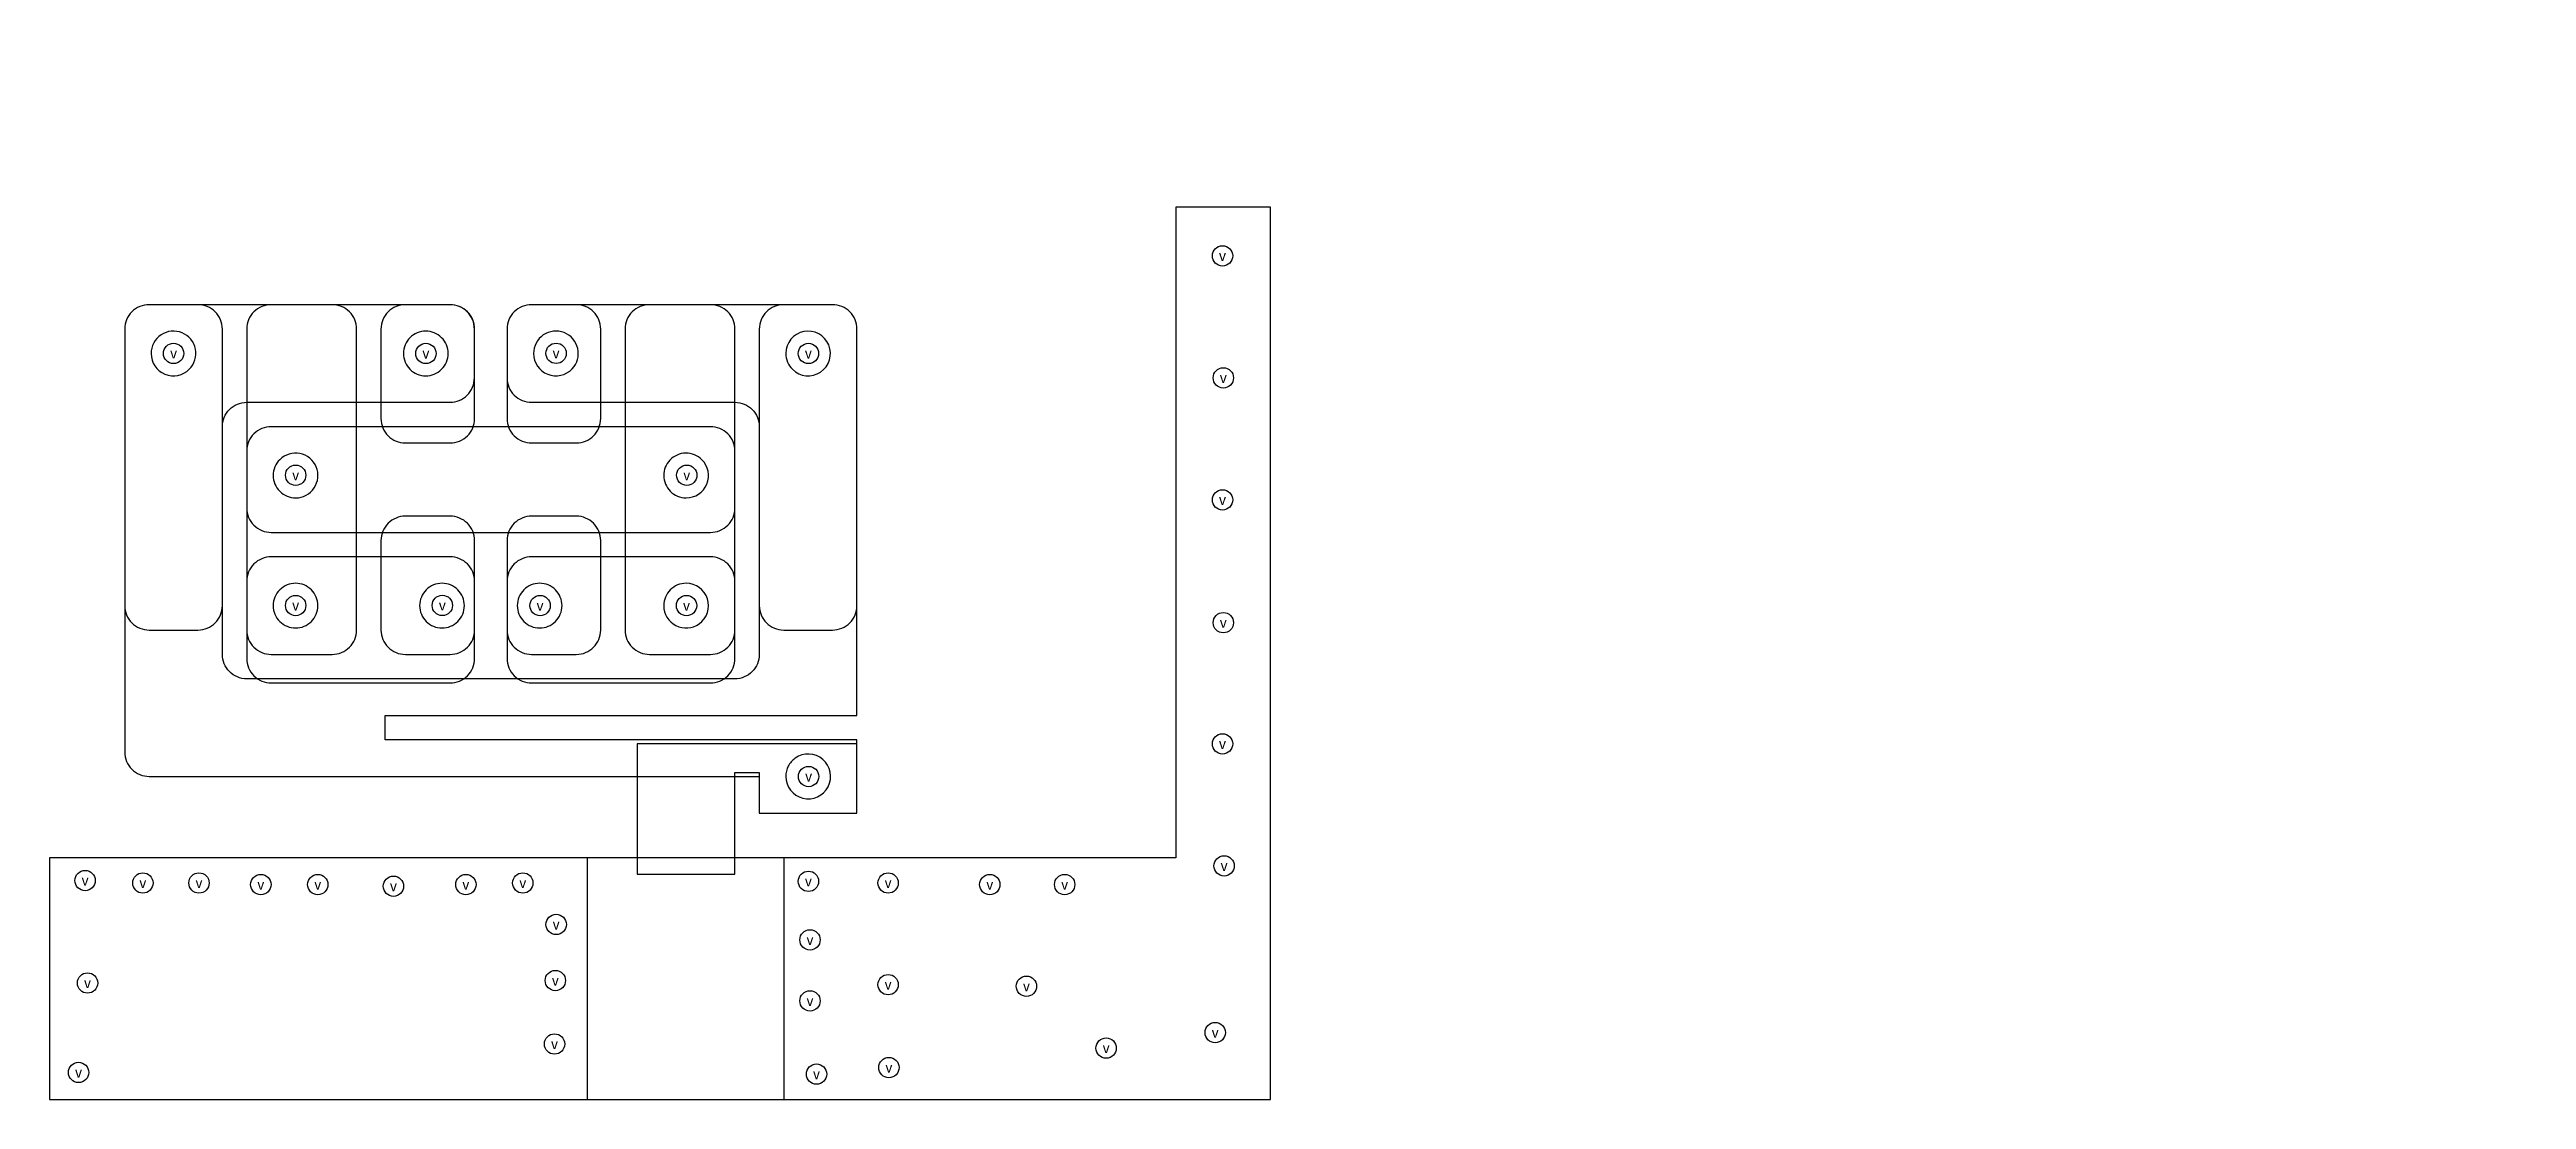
# Model space of a CAD drawing. Extents: x -7.8 to 22.6, y -3.5 to 9.5.
import ezdxf
from ezdxf.enums import TextEntityAlignment as Align

# ---------------------------------------------------------------- set-up
doc = ezdxf.new("R2010")
doc.units = 0
doc.layers.add('BOTTOM', color=5, linetype='CONTINUOUS')
doc.layers.add('TOP', color=1, linetype='CONTINUOUS')

# ---------------------------------------------------------------- blocks, each defined once
blk = doc.blocks.new('FIGURE_CIRCLE')
blk.add_circle((0, 0), 0.5)

msp = doc.modelspace()

# ---------------------------------------------------------------- linework, layer by layer
at = {"layer": 'BOTTOM'}
msp.add_lwpolyline([(1.229, -3.452), (7.208, -3.452), (7.208, -0.479), (7.208, 7.52), (7.206, 7.52), (6.046, 7.52), (6.046, 7.519), (6.046, -0.479), (1.229, -0.479), (-7.797, -0.479), (-7.797, -3.438), (-7.797, -3.452)], close=True, dxfattribs=at)
for points in [[(2.127, 6.02, 0.198912), (2.039, 6.232, 0.198912), (1.827, 6.32), (1.227, 6.32, 0.198912), (1.015, 6.232, 0.198912), (0.927, 6.02), (0.927, 2.02, -0.198912), (0.839, 1.808, -0.198912), (0.627, 1.72), (0.327, 1.72), (-1.323, 1.72), (-3.423, 1.72), (-5.373, 1.72, -0.198912), (-5.585, 1.808, -0.198912), (-5.673, 2.02), (-5.673, 6.02, 0.198912), (-5.761, 6.232, 0.198912), (-5.973, 6.32), (-6.573, 6.32, 0.198912), (-6.785, 6.232, 0.198912), (-6.873, 6.02), (-6.873, 0.82, 0.198912), (-6.785, 0.608, 0.198912), (-6.573, 0.52), (0.927, 0.52), (0.927, 0.07), (2.127, 0.07), (2.127, 0.97), (-3.673, 0.97), (-3.673, 1.27), (2.127, 1.27)], [(-4.323, 2.02, 0.198912), (-4.111, 2.108, 0.198912), (-4.023, 2.32), (-4.023, 6.02, 0.198912), (-4.111, 6.232, 0.198912), (-4.323, 6.32), (-5.073, 6.32, 0.198912), (-5.285, 6.232, 0.198912), (-5.373, 6.02), (-5.373, 2.32, 0.198912), (-5.285, 2.108, 0.198912), (-5.073, 2.02)], [(-2.873, 4.62, 0.198912), (-2.661, 4.708, 0.198912), (-2.573, 4.92), (-2.573, 6.02, 0.198912), (-2.661, 6.232, 0.198912), (-2.873, 6.32), (-3.423, 6.32, 0.198912), (-3.635, 6.232, 0.198912), (-3.723, 6.02), (-3.723, 4.92, 0.198912), (-3.635, 4.708, 0.198912), (-3.423, 4.62)], [(-1.323, 4.62, 0.198912), (-1.111, 4.708, 0.198912), (-1.023, 4.92), (-1.023, 6.02, 0.198912), (-1.111, 6.232, 0.198912), (-1.323, 6.32), (-1.873, 6.32, 0.198912), (-2.085, 6.232, 0.198912), (-2.173, 6.02), (-2.173, 4.92, 0.198912), (-2.085, 4.708, 0.198912), (-1.873, 4.62)], [(0.327, 2.02, 0.198912), (0.539, 2.108, 0.198912), (0.627, 2.32), (0.627, 6.02, 0.198912), (0.539, 6.232, 0.198912), (0.327, 6.32), (-0.423, 6.32, 0.198912), (-0.635, 6.232, 0.198912), (-0.723, 6.02), (-0.723, 2.32, 0.198912), (-0.635, 2.108, 0.198912), (-0.423, 2.02)], [(-6.079, 5.526, 0.534511), (-6.168, 5.974, 0.534511), (-6.548, 5.72, 0.303347), (-6.378, 5.466, 0.303347)], [(-2.898, 5.72, 0.414214), (-3.173, 5.995, 0.414214), (-3.448, 5.72, 0.414214), (-3.173, 5.445, 0.414214)], [(-1.372, 5.532, 0.529339), (-1.472, 5.976, 0.529339), (-1.848, 5.72, 0.307755), (-1.674, 5.464, 0.307755)], [(1.333, 5.526, 0.820679), (1.781, 5.825, 0.820679), (1.252, 5.72, 0.098491), (1.273, 5.615, 0.098491)], [(-4.967, 4.414, 0.098491), (-5.027, 4.325, 0.098491), (-5.048, 4.22, 0.198912), (-4.967, 4.026, 0.198912), (-4.773, 3.945, 0.534511), (-4.519, 4.325, 0.534511)], [(-0.174, 4.408, 0.094422), (-0.229, 4.321, 0.094422), (-0.248, 4.22, 0.198912), (-0.167, 4.026, 0.198912), (0.027, 3.945, 0.303347), (0.281, 4.115, 0.303347), (0.221, 4.414, 0.203107), (0.023, 4.495, 0.203107)], [(-2.873, 2.02, 0.198912), (-2.661, 2.108, 0.198912), (-2.573, 2.32), (-2.573, 3.42, 0.198912), (-2.661, 3.632, 0.198912), (-2.873, 3.72), (-3.423, 3.72, 0.198912), (-3.635, 3.632, 0.198912), (-3.723, 3.42), (-3.723, 2.32, 0.198912), (-3.635, 2.108, 0.198912), (-3.423, 2.02)], [(-1.323, 2.02, 0.198912), (-1.111, 2.108, 0.198912), (-1.023, 2.32), (-1.023, 3.42, 0.198912), (-1.111, 3.632, 0.198912), (-1.323, 3.72), (-1.873, 3.72, 0.198912), (-2.085, 3.632, 0.198912), (-2.173, 3.42), (-2.173, 2.32, 0.198912), (-2.085, 2.108, 0.198912), (-1.873, 2.02)], [(-4.773, 2.895, 0.198912), (-4.967, 2.814, 0.198912), (-5.048, 2.62, 0.414214), (-4.773, 2.345, 0.414214), (-4.498, 2.62, 0.198912), (-4.579, 2.814, 0.198912)], [(-2.698, 2.62, 0.414214), (-2.973, 2.895, 0.414214), (-3.248, 2.62, 0.414214), (-2.973, 2.345, 0.414214)], [(-1.498, 2.62, 0.414214), (-1.773, 2.895, 0.414214), (-2.048, 2.62, 0.414214), (-1.773, 2.345, 0.414214)], [(0.027, 2.895, 0.198912), (-0.167, 2.814, 0.198912), (-0.248, 2.62, 0.280941), (-0.099, 2.375, 0.280941), (0.187, 2.396, 0.326034), (0.289, 2.704, 0.326034)], [(1.367, 0.744, 0.11938), (1.282, 0.646, 0.11938), (1.252, 0.52, 0.786703), (1.772, 0.394, 0.786703)]]:
    msp.add_lwpolyline(points, format="xyb", close=True, dxfattribs=at)
at = {"layer": 'TOP'}
for points in [[(1.229, -0.479), (1.229, -3.452), (7.208, -3.452), (7.208, -0.479), (7.208, 7.52), (7.206, 7.52), (6.046, 7.52), (6.046, 7.519), (6.046, -0.479)], [(0.627, -0.68), (0.627, 0.57), (0.927, 0.57), (0.927, 0.07), (2.127, 0.07), (2.127, 0.92), (0.327, 0.92), (-0.573, 0.92), (-0.573, -0.68)], [(-1.186, -2.606), (-1.186, -0.481), (-7.797, -0.481), (-7.797, -2.606), (-7.797, -3.452), (-1.186, -3.452)]]:
    msp.add_lwpolyline(points, close=True, dxfattribs=at)
for points in [[(-6.873, 2.62, 0.198912), (-6.785, 2.408, 0.198912), (-6.573, 2.32), (-5.973, 2.32, 0.198912), (-5.761, 2.408, 0.198912), (-5.673, 2.62), (-5.673, 4.82, -0.198912), (-5.585, 5.032, -0.198912), (-5.373, 5.12), (-2.875, 5.12, 0.198912), (-2.663, 5.208, 0.198912), (-2.575, 5.42), (-2.575, 6.02, 0.198912), (-2.663, 6.232, 0.198912), (-2.875, 6.32), (-6.573, 6.32, 0.198912), (-6.785, 6.232, 0.198912), (-6.873, 6.02)], [(0.627, 5.12, -0.198912), (0.839, 5.032, -0.198912), (0.927, 4.82), (0.927, 2.62, 0.198912), (1.015, 2.408, 0.198912), (1.227, 2.32), (1.827, 2.32, 0.198912), (2.039, 2.408, 0.198912), (2.127, 2.62), (2.127, 6.02, 0.198912), (2.039, 6.232, 0.198912), (1.827, 6.32), (-1.873, 6.32, 0.198912), (-2.085, 6.232, 0.198912), (-2.173, 6.02), (-2.173, 5.42, 0.198912), (-2.085, 5.208, 0.198912), (-1.873, 5.12)], [(-6.079, 5.526, 0.534511), (-6.168, 5.974, 0.534511), (-6.548, 5.72, 0.303347), (-6.378, 5.466, 0.303347)], [(-2.898, 5.72, 0.414214), (-3.173, 5.995, 0.414214), (-3.448, 5.72, 0.414214), (-3.173, 5.445, 0.414214)], [(-1.372, 5.532, 0.529339), (-1.472, 5.976, 0.529339), (-1.848, 5.72, 0.307755), (-1.674, 5.464, 0.307755)], [(1.333, 5.526, 0.820679), (1.781, 5.825, 0.820679), (1.252, 5.72, 0.098491), (1.273, 5.615, 0.098491)], [(0.327, 3.52, 0.198912), (0.539, 3.608, 0.198912), (0.627, 3.82), (0.627, 4.52, 0.198912), (0.539, 4.732, 0.198912), (0.327, 4.82), (-5.073, 4.82, 0.198912), (-5.285, 4.732, 0.198912), (-5.373, 4.52), (-5.373, 3.82, 0.198912), (-5.285, 3.608, 0.198912), (-5.073, 3.52)], [(-4.967, 4.414, 0.098491), (-5.027, 4.325, 0.098491), (-5.048, 4.22, 0.198912), (-4.967, 4.026, 0.198912), (-4.773, 3.945, 0.534511), (-4.519, 4.325, 0.534511)], [(-0.174, 4.408, 0.094422), (-0.229, 4.321, 0.094422), (-0.248, 4.22, 0.198912), (-0.167, 4.026, 0.198912), (0.027, 3.945, 0.303347), (0.281, 4.115, 0.303347), (0.221, 4.414, 0.203107), (0.023, 4.495, 0.203107)], [(-2.873, 1.67, 0.198912), (-2.661, 1.758, 0.198912), (-2.573, 1.97), (-2.573, 2.92, 0.198912), (-2.661, 3.132, 0.198912), (-2.873, 3.22), (-5.073, 3.22, 0.198912), (-5.285, 3.132, 0.198912), (-5.373, 2.92), (-5.373, 2.62), (-5.373, 1.97, 0.198912), (-5.285, 1.758, 0.198912), (-5.073, 1.67)], [(0.327, 1.67, 0.198912), (0.539, 1.758, 0.198912), (0.627, 1.97), (0.627, 2.62), (0.627, 2.92, 0.198912), (0.539, 3.132, 0.198912), (0.327, 3.22), (-1.873, 3.22, 0.198912), (-2.085, 3.132, 0.198912), (-2.173, 2.92), (-2.173, 1.97, 0.198912), (-2.085, 1.758, 0.198912), (-1.873, 1.67)], [(-4.773, 2.895, 0.198912), (-4.967, 2.814, 0.198912), (-5.048, 2.62, 0.414214), (-4.773, 2.345, 0.414214), (-4.498, 2.62, 0.198912), (-4.579, 2.814, 0.198912)], [(-2.698, 2.62, 0.414214), (-2.973, 2.895, 0.414214), (-3.248, 2.62, 0.414214), (-2.973, 2.345, 0.414214)], [(-1.498, 2.62, 0.414214), (-1.773, 2.895, 0.414214), (-2.048, 2.62, 0.414214), (-1.773, 2.345, 0.414214)], [(0.027, 2.895, 0.198912), (-0.167, 2.814, 0.198912), (-0.248, 2.62, 0.280941), (-0.099, 2.375, 0.280941), (0.187, 2.396, 0.326034), (0.289, 2.704, 0.326034)], [(1.367, 0.744, 0.11938), (1.282, 0.646, 0.11938), (1.252, 0.52, 0.786703), (1.772, 0.394, 0.786703)]]:
    msp.add_lwpolyline(points, format="xyb", close=True, dxfattribs=at)

# ---------------------------------------------------------------- block references
at = {"layer": 'MANUFACTURING_NCDRILL_FIGURE', "xscale": 0.25, "yscale": 0.25}
for p in [(6.62, 6.92), (-6.272, 5.721), (-3.171, 5.72), (-1.571, 5.722), (1.53, 5.72), (6.63, 5.42), (-4.772, 4.223), (0.035, 4.223), (6.62, 3.92), (-4.772, 2.621), (-2.969, 2.623), (-1.768, 2.62), (0.032, 2.62), (6.63, 2.41), (6.62, 0.92), (1.533, 0.519), (6.64, -0.58), (-7.36, -0.76), (-6.65, -0.79), (-5.96, -0.79), (-5.2, -0.81), (-4.5, -0.81), (-3.57, -0.83), (-2.68, -0.81), (-1.98, -0.79), (1.53, -0.77), (2.51, -0.79), (3.76, -0.81), (4.68, -0.81), (-1.57, -1.3), (1.55, -1.49), (-7.33, -2.02), (-1.58, -1.99), (1.55, -2.24), (2.51, -2.04), (4.21, -2.06), (-1.59, -2.77), (5.19, -2.82), (6.53, -2.63), (-7.44, -3.12), (1.63, -3.14), (2.52, -3.06)]:
    msp.add_blockref('FIGURE_CIRCLE', p, dxfattribs=at)

# ---------------------------------------------------------------- texts
at = {"layer": 'MANUFACTURING_NCDRILL_FIGURE'}
for p in [(6.62, 6.92), (-6.272, 5.721), (-3.171, 5.72), (-1.571, 5.722), (1.53, 5.72), (6.63, 5.42), (-4.772, 4.223), (0.035, 4.223), (6.62, 3.92), (-4.772, 2.621), (-2.969, 2.623), (-1.768, 2.62), (0.032, 2.62), (6.63, 2.41), (6.62, 0.92), (1.533, 0.519), (6.64, -0.58), (-7.36, -0.76), (-6.65, -0.79), (-5.96, -0.79), (-5.2, -0.81), (-4.5, -0.81), (-3.57, -0.83), (-2.68, -0.81), (-1.98, -0.79), (1.53, -0.77), (2.51, -0.79), (3.76, -0.81), (4.68, -0.81), (-1.57, -1.3), (1.55, -1.49), (-7.33, -2.02), (-1.58, -1.99), (2.51, -2.04), (4.21, -2.06), (1.55, -2.24), (-1.59, -2.77), (6.53, -2.63), (2.52, -3.06), (5.19, -2.82), (-7.44, -3.12), (1.63, -3.14)]:
    msp.add_text('v', height=0.125, dxfattribs=at).set_placement(p, align=Align.MIDDLE_CENTER)

doc.saveas('drawing.dxf')
